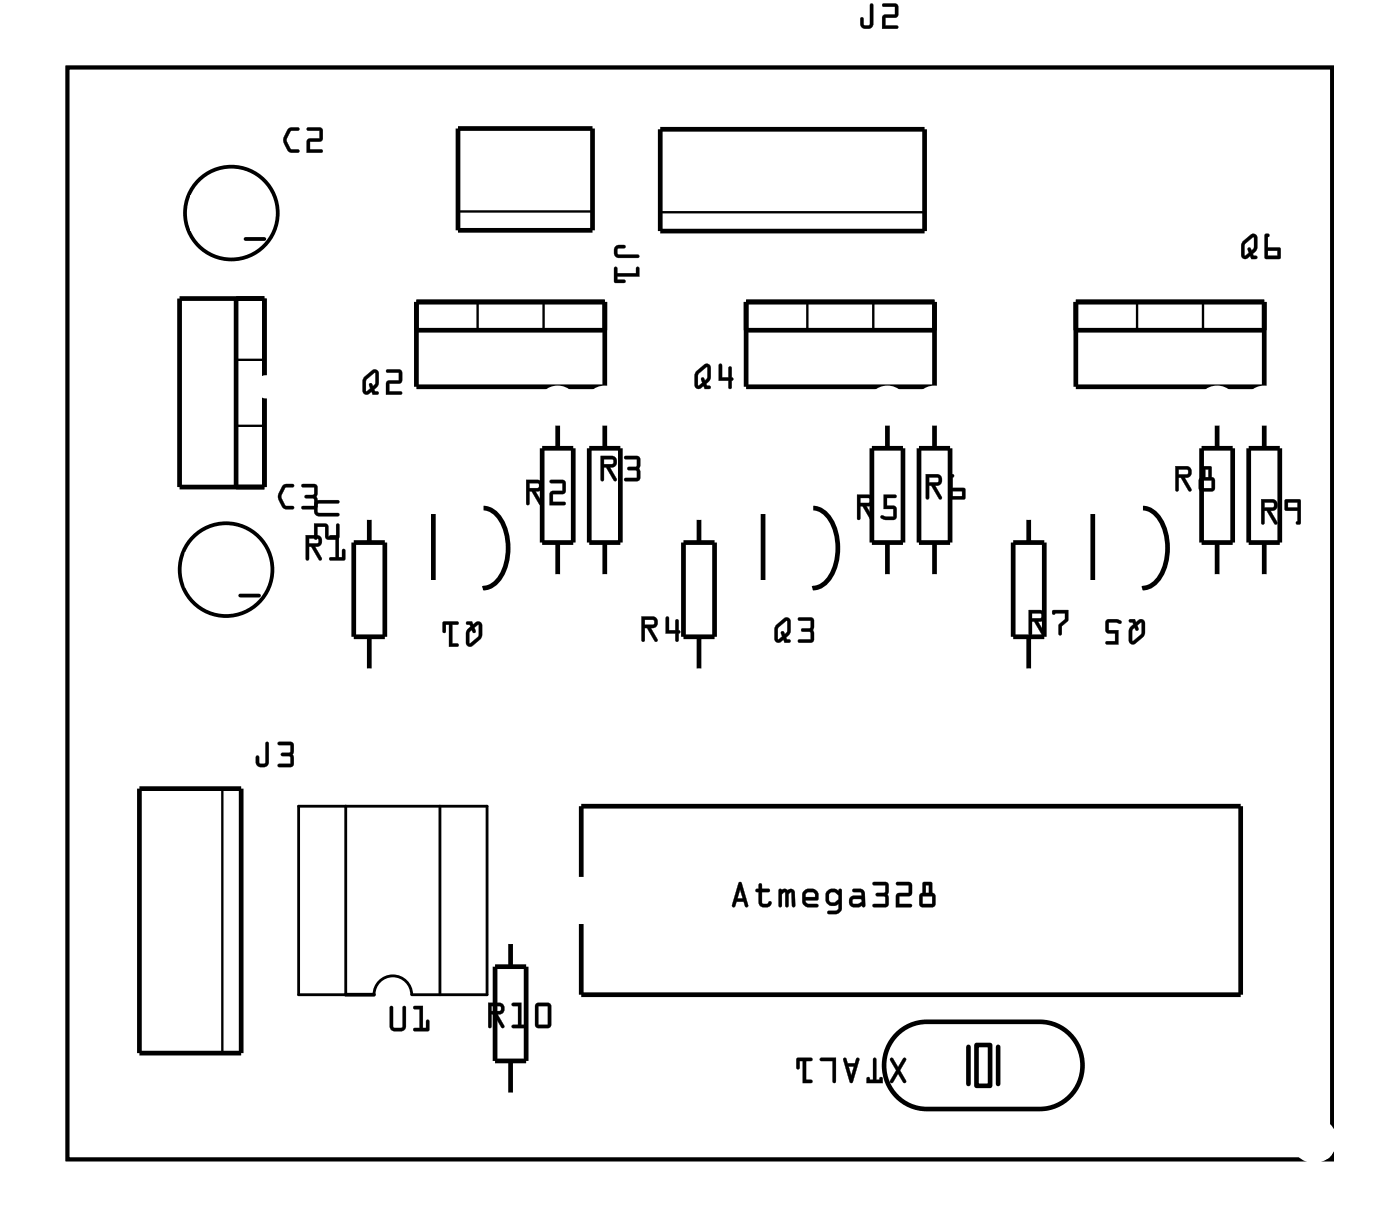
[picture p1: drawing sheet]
<svg xmlns="http://www.w3.org/2000/svg" width="75mm" height="66mm" viewBox="0 0 75 66" stroke-linecap="round" stroke-linejoin="round" font-family="sans-serif">
<g fill="none" stroke="#000" stroke-width=".2">
<path d="M3.6 3.6h68.2v58.9h-68.2zM13.2 12.9h1.1M13 32.1h1M18.6 53.6h1.6"/>
<circle cx="12.5" cy="11.5" r="2.5"/>
<circle cx="12.2" cy="30.7" r="2.5"/>
</g>
<path d="M3.6 3.6h68.2v58.9h-68.2z" fill="none" stroke="#000" stroke-width=".05"/>
<g fill="#000">
<path d="M15.5 6.9h.6a.1 .1 0 0 1 .1 .1 .1 .1 0 0 1-.1 .1h-.4l-.2 .4 .2 .5h.4a.1 .1 0 0 1 .1 .1 .1 .1 0 0 1-.1 .1h-.5l-.3-.5v-.2zM15.5 7l-.2 .4a.83 .83 0 0 0 .4 .8h.4v-.1l-.4-.1-.2-.3v-.3l.2-.4h.4v-.1h-.4zM16.6 6.9h.6l.2 .1v.6h-.7v.5l.6-.1a.1 .1 0 0 1 .1 .1 .1 .1 0 0 1-.1 .1h-.8l.1-.7h.6v-.5h-.6zM16.6 6.9v.1h.6v.5h-.6l-.1 .7h.8v-.1h-.6v-.5h.6l.1-.6-.2-.1z"/>
<path d="M15.5 7l.2-.1h.4v.1l-.4 .1-.2 .4 .2 .5 .4 .1v.1a.6 .6 0 0 1-.8-.6v-.2zM16.6 6.9h.6l.2 .1v.6h-.7v.5h.7v.1h-.9l.1-.7h.6v-.5h-.6z"/>
<path d="M33.2 13.3l.2-.1 .3 .1v.1h-.4v.3h1.1l.1 .1-1.2 .1-.2-.3zM33.1 14.4h.2v.3h1v-.3h.1l.1 .5h-1.2v.2h.4v.1h-.5z"/>
<path d="M33.2 13.3l.4-.1a.1 .1 0 0 1 .1 .1 .1 .1 0 0 1-.1 .1h-.3v.3h1.1a.1 .1 0 0 1 .1 .1 .1 .1 0 0 1-.1 .1h-1.1l-.2-.3zM33.2 13.3l-.1 .3 .2 .3 1.2-.1-.1-.1h-1.1v-.3h.4v-.1l-.3-.1zM33.1 14.4h.2v.3h1v-.2a.1 .1 0 0 1 .1-.1 .1 .1 0 0 1 .1 .1v.4h-1.2v.2h.3a.1 .1 0 0 1 .1 .1 .1 .1 0 0 1-.1 .1l-.5-.1zM33.1 14.4l.1 .8h.5v-.1h-.4v-.2h1.2l-.1-.5h-.1v.3h-1v-.3z"/>
<path d="M46.9 .2l.2 .1v1a.37 .37 0 0 1-.4 .3 .37 .37 0 0 1-.3-.3v-.3a.1 .1 0 0 1 .1-.1 .1 .1 0 0 1 .1 .1v.3h.3zM46.9 .2v1.1l-.3 .1-.1-.5-.1 .1v.3a.35 .35 0 0 0 .3 .3 .35 .35 0 0 0 .4-.3v-1zM47.6 .2h.7l.1 .1v.6l-.7 .1v.4h.6a.1 .1 0 0 1 .1 .1 .1 .1 0 0 1-.1 .1h-.7v-.8h.7v-.4h-.7zM47.6 .2v.2h.7v.4h-.7v.8l.8-.1v-.1h-.7v-.5h.7v-.6l-.1-.1z"/>
<path d="M46.9 .2l.2 .1v1a.36 .36 0 0 1-.4 .3 .36 .36 0 0 1-.3-.3v-.3l.1-.1 .1 .1v.3h.3zM47.6 .2h.7l.1 .1v.6l-.7 .1v.4h.7v.1l-.8 .1v-.8h.7v-.4h-.7z"/>
<path d="M67 13l.5-.4 .2 .1 .1 .7-.2 .3v.1h.1a.1 .1 0 0 1 .1 .1 .1 .1 0 0 1-.1 .1h-.2l-.1-.2-.2 .2-.2-.1a.94 .94 0 0 1 0-.8zM67.1 13a.97 .97 0 0 0-.1 .8l.1 .2 .3-.2 .1 .2 .3-.1v-.1h-.2l-.1-.1 .3-.3v-.6a.21 .21 0 0 0-.1-.2 .21 .21 0 0 0-.2 .1zM67.2 13.1v.7l.1-.2v-.1a.11 .11 0 0 1 .1-.2 .11 .11 0 0 1 .1 .2l.1-.2v-.5zM67.2 13.1l.4-.3v.5a.14 .14 0 0 1-.1 .2 .14 .14 0 0 1-.1-.2l-.1 .1 .1 .2-.3 .2zM68.2 12.6h.2a.09 .09 0 0 1 .1 .1 .09 .09 0 0 1-.1 .1v.5l.7 .1-.1 .6-.8-.1zM68.2 12.6v1.3h.8v-.5l-.6-.1v-.5v-.1zM68.4 13.5v.3h.5v-.3zM68.4 13.5h.5v.3h-.5z"/>
<path d="M67.1 13l.4-.4 .2 .1 .1 .7-.2 .3 .2 .2-.1 .1h-.2l-.1-.2-.3 .2-.2-.2a.98 .98 0 0 1 .2-.8zM67.2 13.1l-.1 .7 .2-.2v-.1a.11 .11 0 0 1 .1-.2 .11 .11 0 0 1 .1 .2l.1-.2v-.5zM68.2 12.6l.2 .1v.1v.5l.7 .1-.1 .6-.8-.1zM68.4 13.5v.3h.5v-.3z"/>
<path d="M15.2 26.2l.6-.1a.1 .1 0 0 1 .1 .1 .1 .1 0 0 1-.1 .1h-.4l-.2 .5 .2 .5h.4a.1 .1 0 0 1 .1 .1 .1 .1 0 0 1-.1 .1l-.5-.1-.3-.4v-.3zM15.3 26.2l-.3 .4a.83 .83 0 0 0 .4 .8h.4h.1l-.1-.1h-.4l-.2-.4v-.2l.2-.4 .4-.1h.1l-.1-.1h-.4zM16.3 26.1h.6l.2 .2v.5v.5l-.2 .2h-.6a.1 .1 0 0 1-.1-.1 .1 .1 0 0 1 .1-.1h.6v-.4h-.4a.1 .1 0 0 1-.1-.1 .1 .1 0 0 1 .1-.1l.4-.1v-.3h-.6zM16.3 26.1v.1l.7 .1-.1 .4h-.4l-.1 .1h.1l.4 .1 .1 .4h-.7v.1h.7l.1-.1-.1-.5 .1-.6-.2-.1z"/>
<path d="M15.2 26.2l.2-.1h.5l-.1 .2h-.4l-.2 .5 .2 .5h.4l.1 .1h-.1a.6 .6 0 0 1-.8-.5v-.3zM16.3 26.1h.6l.2 .1v.6v.5l-.1 .1h-.7v-.1h.6v-.4l-.4-.1h-.1l.1-.1h.4v-.4h-.6z"/>
<path d="M16.5 28.8h.6a.32 .32 0 0 1 .3 .4 .32 .32 0 0 1-.4 .3l.4 .6a.1 .1 0 0 1-.1 .1 .1 .1 0 0 1-.1 0l-.4-.7h-.1v.6a.1 .1 0 0 1-.1 .1 .1 .1 0 0 1-.1-.1zM16.5 28.8v1.4l.2-.1v-.6h.1l.4 .7 .1-.1-.3-.6a.31 .31 0 0 0 .4-.3 .31 .31 0 0 0-.3-.3zM16.7 29v.3l.5-.1-.1-.2zM16.7 29h.4l.1 .2-.5 .1zM17.8 28.9l.5-.1v1.2h.1v-.3a.1 .1 0 0 1 .1-.1 .1 .1 0 0 1 .1 .1v.5h-.8a.1 .1 0 0 1-.1-.1 .1 .1 0 0 1 .1-.1h.3v-1h-.3zM17.8 28.9v.1h.3v1h-.3v.1l.8 .1v-.6h-.1v.4h-.2v-1.2z"/>
<path d="M16.5 28.8h.6a.31 .31 0 0 1 .3 .4 .31 .31 0 0 1-.4 .3l.4 .7h-.2l-.4-.7h-.1v.6l-.2 .1zM16.7 29v.3l.5-.1-.1-.2zM17.8 28.9l.5-.1v1.2h.1v-.4h.2v.6h-.8v-.2h.3v-1h-.3z"/>
<path d="M17 27h.2h1l.1 .1h-.1h-1l-.1 .5h.1h1l.1 .2h-1.2l-.2-.2zM16.9 28.2l.8 .1v.6h.4v-.6l.1-.1 .1 .8-.2 .1h-.5l-.1-.2v-.5h-.4v.6l-.1 .1z"/>
<path d="M17 27l.2-.1h1a.1 .1 0 0 1 .1 .1 .1 .1 0 0 1-.1 .1h-1l-.1 .1 .1 .4h1a.1 .1 0 0 1 .1 .1 .1 .1 0 0 1-.1 .1h-1.1l-.2-.2zM17 27l-.1 .6 .2 .2h1.2l-.1-.1h-1l-.1-.1 .1-.5h1h.1l-.1-.1h-1zM16.9 28.2l.8 .1v.6h.4v-.6a.1 .1 0 0 1 .1-.1 .1 .1 0 0 1 .1 .1v.6l-.1 .2-.6-.1-.1-.6h-.4v.6a.1 .1 0 0 1-.1 .1 .1 .1 0 0 1-.1-.1zM16.9 28.2l.1 .9 .1-.1v-.6h.4v.5l.1 .2h.5l.2-.1-.1-.8-.1 .1v.6h-.4v-.6z"/>
<path d="M19.7 20.3l.4-.4 .3 .1v.7l-.2 .3v.1h.1a.1 .1 0 0 1 .1 .1 .1 .1 0 0 1-.1 .1h-.2l-.1-.2-.2 .2-.2-.1a.94 .94 0 0 1 0-.8zM19.7 20.3a.97 .97 0 0 0-.1 .8l.2 .2 .2-.2 .1 .2 .3-.1v-.1h-.2v-.1l.2-.3v-.6a.21 .21 0 0 0-.1-.2 .21 .21 0 0 0-.2 .1zM19.8 20.4v.7l.2-.2-.1-.1a.11 .11 0 0 1 .1-.1 .11 .11 0 0 1 .1 .1l.1-.2v-.5zM19.8 20.4l.4-.3 .1 .5a.14 .14 0 0 1-.1 .2 .14 .14 0 0 1-.2-.1h-.1l.1 .2-.3 .2zM20.8 19.9h.7l.2 .1-.1 .6-.6 .1v.4h.6a.1 .1 0 0 1 .1 .1 .1 .1 0 0 1-.1 .1h-.8l.1-.8h.6v-.4h-.6zM20.8 19.9l.1 .2h.6v.4l-.6 .1-.1 .7h.8v-.2h-.6v-.4l.6-.1 .1-.6-.2-.1z"/>
<path d="M19.7 20.3l.4-.4 .3 .1v.7l-.2 .3 .2 .2v.1h-.3l-.1-.2-.2 .2-.2-.2a.98 .98 0 0 1 .1-.8zM19.8 20.4l-.1 .7 .3-.2-.1-.1a.11 .11 0 0 1 .1-.1 .11 .11 0 0 1 .1 .1l.1-.2v-.5zM20.8 19.9h.7l.2 .1-.1 .6-.6 .1v.4h.6v.2h-.8l.1-.7 .6-.1v-.4h-.6z"/>
<path d="M25.2 33.5h.3v.2l.3-.2 .2 .1a.91 .91 0 0 1-.7 1.3l-.1-.1-.1-.2v-.6l.3-.2-.1-.1-.1-.1zM25.4 34l-.1 .7 .5-.4v-.6l-.2 .1v.2a.11 .11 0 0 1-.1 .1 .11 .11 0 0 1-.1-.1zM23.9 33.5h.8v.2h-.3v1h.3v.1l-.5 .1v-1.2h-.2v.4h-.1z"/>
<path d="M25.1 33.5h.4v.2l.2-.2 .2 .1a.92 .92 0 0 1-.4 1.2h-.2l-.2-.1v-.6l.3-.3-.1-.1h-.2zM25.2 33.5v.1l.1 .1 .1 .1-.2 .2-.1 .6a.21 .21 0 0 0 .2 .2 .21 .21 0 0 0 .2 0l.4-.3a.97 .97 0 0 0 .1-.9l-.2-.1-.3 .2v-.2zM25.4 34l-.1 .1 .1 .6 .4-.4v-.6l-.2 .1 .1 .2a.12 .12 0 0 1-.2 .1 .12 .12 0 0 1-.1-.1zM25.4 34v-.1a.11 .11 0 0 0 .1 .2 .11 .11 0 0 0 .1-.1v-.2l.2-.1v.6l-.5 .4v-.6zM23.9 33.5h.7a.1 .1 0 0 1 .1 .1 .1 .1 0 0 1-.1 .1h-.2v1h.2a.1 .1 0 0 1 .1 .1 .1 .1 0 0 1-.1 .1h-.4v-1.2h-.2l.1 .3a.1 .1 0 0 1-.1 .1 .1 .1 0 0 1-.1-.1zM23.9 33.5v.6h.1v-.4h.2v1.2l.5-.1v-.1h-.3v-1h.3v-.1z"/>
<path d="M28.4 25.9h.6a.32 .32 0 0 1 .3 .3 .32 .32 0 0 1-.4 .3l.3 .6a.1 .1 0 0 1 0 .1 .1 .1 0 0 1-.1 0l-.4-.7h-.1v.6a.1 .1 0 0 1-.1 .1 .1 .1 0 0 1-.1-.1zM28.4 25.9v1.3l.1-.1v-.6h.2l.4 .7h.1l-.3-.7a.31 .31 0 0 0 .3-.3 .31 .31 0 0 0-.2-.3zM28.6 26v.3l.5-.1-.1-.1zM28.5 26h.5l.1 .3h-.6zM29.7 25.9h.6l.2 .1v.6h-.7v.4h.6a.1 .1 0 0 1 .1 .1 .1 .1 0 0 1-.1 .1h-.8l.1-.7h.6v-.5h-.6zM29.7 25.9v.1h.6v.5h-.6l-.1 .7h.8v-.1h-.6v-.5h.6l.1-.6-.2-.1z"/>
<path d="M28.4 25.9h.6a.31 .31 0 0 1 .2 .3 .31 .31 0 0 1-.3 .3l.3 .7h-.1l-.4-.7h-.1v.6l-.2 .1zM28.6 26v.3h.5l-.1-.3zM29.7 25.9h.6l.2 .1v.6h-.7v.4l.7 .1v.1h-.9l.1-.7h.6v-.5h-.6z"/>
<path d="M32.4 24.6h.6a.32 .32 0 0 1 .3 .3 .32 .32 0 0 1-.4 .3l.4 .6a.1 .1 0 0 1-.1 .1 .1 .1 0 0 1-.1 0l-.4-.7h-.1v.6a.1 .1 0 0 1-.1 .1 .1 .1 0 0 1-.1-.1zM32.4 24.6v1.3l.2-.1v-.6h.1l.4 .7h.1l-.3-.7a.31 .31 0 0 0 .4-.3 .31 .31 0 0 0-.3-.3zM32.6 24.7v.3h.5l-.1-.2zM32.6 24.7h.4l.1 .3h-.5zM33.7 24.6h.6l.2 .1v.6v.5l-.2 .1h-.6a.1 .1 0 0 1-.1-.1 .1 .1 0 0 1 .1-.1l.6 .1v-.4h-.4a.1 .1 0 0 1-.1-.1 .1 .1 0 0 1 .1-.1l.4-.1v-.4l-.6 .1zM33.7 24.6v.1h.7l-.1 .4-.4 .1-.1 .1h.1l.4 .1 .1 .4h-.7v.1h.7l.1-.1-.1-.5 .1-.6-.2-.1z"/>
<path d="M32.4 24.6h.6a.31 .31 0 0 1 .3 .3 .31 .31 0 0 1-.4 .3l.4 .7h-.2l-.4-.7h-.1v.6l-.2 .1zM32.6 24.7v.3h.5l-.1-.2zM33.7 24.6h.6l.2 .1v.6v.5l-.1 .1h-.7v-.1h.6v-.4l-.4-.1h-.1l.1-.1 .4-.1v-.4h-.6z"/>
<path d="M34.6 33.2h.6a.32 .32 0 0 1 .3 .4 .32 .32 0 0 1-.4 .2l.4 .7a.1 .1 0 0 1-.1 .1 .1 .1 0 0 1-.1 0l-.4-.8h-.1v.7a.1 .1 0 0 1-.1 .1 .1 .1 0 0 1-.1-.1zM34.6 33.2l.1 1.4 .1-.1v-.7h.1l.4 .7h.1l-.3-.7a.31 .31 0 0 0 .4-.2 .31 .31 0 0 0-.3-.4zM34.8 33.4v.3l.5-.1-.1-.2zM34.8 33.4h.4l.1 .2-.5 .1zM35.9 33.2l.2 .1v.7h.3v-.5a.1 .1 0 0 1 .1-.1 .1 .1 0 0 1 .1 .1v.5a.09 .09 0 0 1 .1 .1 .09 .09 0 0 1-.1 0v.4a.1 .1 0 0 1-.1 .1 .1 .1 0 0 1-.1-.1v-.4l-.5 .1zM35.9 33.3v.8h.5v.4l.1 .1 .1-.5h.1l-.1-.1v-.6h-.2v.6h-.3v-.7z"/>
<path d="M34.6 33.2h.6a.31 .31 0 0 1 .3 .4 .31 .31 0 0 1-.4 .2l.4 .7-.2 .1-.4-.8h-.1v.7l-.2 .1zM34.8 33.4v.3l.5-.1-.1-.2zM35.9 33.3h.2v.7h.3v-.6h.2v.6l.1 .1h-.1l-.1 .5-.1-.1v-.4h-.5z"/>
<path d="M37.6 20l.4-.4 .3 .1v.7l-.2 .3v.1h.1a.1 .1 0 0 1 .1 .1 .1 .1 0 0 1-.1 .1h-.2l-.1-.2-.2 .2-.2-.1a.94 .94 0 0 1 0-.8zM37.6 20a.97 .97 0 0 0-.1 .8l.2 .2 .2-.2 .1 .2 .3-.1v-.1h-.2v-.1l.2-.3v-.6a.21 .21 0 0 0-.1-.2 .21 .21 0 0 0-.2 .1zM37.7 20.1v.7l.2-.2-.1-.1a.11 .11 0 0 1 .1-.2 .11 .11 0 0 1 .1 .2l.1-.2v-.5zM37.7 20.1l.4-.3 .1 .5a.14 .14 0 0 1-.1 .2 .14 .14 0 0 1-.2-.1h-.1l.1 .2-.3 .2zM38.8 19.6l.1 .1v.6h.4v-.5a.1 .1 0 0 1 .1-.1 .1 .1 0 0 1 .1 .1v.5a.09 .09 0 0 1 .1 .1 .09 .09 0 0 1-.1 .1v.4a.1 .1 0 0 1-.1 .1 .1 .1 0 0 1-.1-.1v-.4h-.5zM38.8 19.6v.9h.5v.4h.1v-.4l.1-.1h-.1v-.6h-.1v.6h-.4v-.7z"/>
<path d="M37.6 20l.4-.4 .3 .1v.7l-.2 .3 .2 .2v.1h-.3l-.1-.2-.2 .2-.2-.2a.98 .98 0 0 1 .1-.8zM37.7 20.1l-.1 .7 .3-.2-.1-.1a.11 .11 0 0 1 .1-.1 .11 .11 0 0 1 .1 .1l.1-.2v-.5zM38.8 19.6l.1 .1v.6h.4v-.5h.2v.5v.1v.1l-.1 .5-.1-.1v-.4h-.5z"/>
<path d="M41.9 33.7l.4-.4h.3v.8l-.2 .3v.1h.1a.1 .1 0 0 1 .1 .1 .1 .1 0 0 1-.1 0h-.2l-.1-.1-.1 .1h-.3a.94 .94 0 0 1 0-.8zM41.9 33.7a.97 .97 0 0 0-.1 .8l.2 .1 .2-.1 .1 .1h.3v-.1h-.2v-.1l.2-.3v-.6a.21 .21 0 0 0-.1-.2 .21 .21 0 0 0-.2 0zM42 33.8v.7l.2-.2-.1-.2a.11 .11 0 0 1 .1-.1 .11 .11 0 0 1 .1 .2l.1-.2v-.5zM42 33.8l.4-.4 .1 .6a.14 .14 0 0 1-.1 .2 .14 .14 0 0 1-.2-.2l-.1 .1 .1 .2-.3 .2zM43 33.3h.7l.2 .2-.1 .5 .1 .5-.2 .1h-.6a.1 .1 0 0 1-.1 0 .1 .1 0 0 1 .1-.1h.6v-.4h-.4a.1 .1 0 0 1-.1-.1 .1 .1 0 0 1 .1-.1l.4-.1v-.3h-.6zM43.1 33.3v.1h.6v.4l-.4 .1-.1 .1h.1l.4 .1v.4h-.6l-.1 .1h.8l.1-.1-.1-.5 .1-.6-.2-.1z"/>
<path d="M41.9 33.7l.4-.4h.3v.8l-.2 .3 .2 .2h-.3l-.1-.1-.2 .1-.2-.1a.98 .98 0 0 1 .1-.8zM42 33.8l-.1 .7 .3-.2-.1-.2a.11 .11 0 0 1 .1-.1 .11 .11 0 0 1 .1 .2l.2-.2-.1-.5zM43.1 33.3h.6l.2 .1-.1 .6 .1 .5-.1 .1h-.8l.1-.1h.6v-.4l-.4-.1h-.1l.1-.1 .4-.1v-.3l-.6-.1z"/>
<path d="M46.2 26.7h.6a.32 .32 0 0 1 .3 .3 .32 .32 0 0 1-.4 .3l.4 .6a.1 .1 0 0 1-.1 .1 .1 .1 0 0 1-.1 0l-.4-.7h-.1v.6a.1 .1 0 0 1-.1 .1 .1 .1 0 0 1-.1-.1zM46.2 26.7l.1 1.3 .1-.1v-.6h.1l.4 .7h.2l-.4-.7a.31 .31 0 0 0 .4-.3 .31 .31 0 0 0-.3-.3zM46.4 26.8v.3l.5-.1v-.1zM46.4 26.8h.5v.3h-.5zM47.6 26.7h.7a.1 .1 0 0 1 .1 .1 .1 .1 0 0 1-.1 0h-.5v.5h.5v.6l-.1 .1h-.7a.1 .1 0 0 1 0-.2 .1 .1 0 0 1 .1 0h.6v-.4h-.6zM47.7 26.7v.7h.5v.5l-.6-.1-.1 .1 .2 .1h.5l.1-.2v-.4l-.1-.1h-.4v-.5h.5v-.1z"/>
<path d="M46.2 26.7h.6a.31 .31 0 0 1 .3 .3 .31 .31 0 0 1-.4 .3l.4 .7h-.1l-.5-.7h-.1v.6l-.1 .1zM46.4 26.8v.3h.5v-.3zM47.7 26.7h.6v.1h-.5v.5h.4l.1 .1v.5l-.1 .1h-.4a.15 .15 0 0 1-.2 0 .15 .15 0 0 1 0-.2h.6v-.4h-.5z"/>
<path d="M49.9 25.5h.6a.32 .32 0 0 1 .3 .4 .32 .32 0 0 1-.4 .3l.4 .6a.1 .1 0 0 1 0 .1 .1 .1 0 0 1-.2 0l-.4-.7h-.1v.6a.1 .1 0 0 1-.1 .1 .1 .1 0 0 1-.1-.1zM49.9 25.6l.1 1.3 .1-.1v-.6h.1l.4 .7h.2l-.4-.7a.31 .31 0 0 0 .4-.3 .31 .31 0 0 0-.3-.3zM50.1 25.7v.3l.5-.1v-.2zM50.1 25.7h.5v.2l-.5 .1zM51.2 25.6l.2-.1a.09 .09 0 0 1 .1 .1 .09 .09 0 0 1-.1 .1v.6h.7l-.1 .6h-.8zM51.2 25.6v1.3h.8v-.5l-.6-.1v-.6v-.1zM51.4 26.5v.2h.5v-.2zM51.4 26.5h.5v.3h-.5z"/>
<path d="M49.9 25.6h.6a.31 .31 0 0 1 .3 .3 .31 .31 0 0 1-.4 .3l.4 .7h-.1l-.5-.7h-.1v.6l-.1 .1zM50.1 25.7v.3l.5-.1v-.2zM51.2 25.6h.2v.1v.6l.7 .1-.1 .5h-.8zM51.4 26.5v.2h.5v-.2z"/>
<path d="M55.5 32.9h.6a.32 .32 0 0 1 .3 .3 .32 .32 0 0 1-.4 .3l.3 .6a.1 .1 0 0 1 0 .1 .1 .1 0 0 1-.1 0l-.4-.7h-.2l.1 .7a.1 .1 0 0 1-.1 .1 .1 .1 0 0 1-.1-.1zM55.5 32.9v1.3h.1v-.7h.2l.4 .7h.1l-.3-.7a.31 .31 0 0 0 .3-.2 .31 .31 0 0 0-.2-.4zM55.6 33.1v.2h.6l-.1-.2zM55.6 33l.5 .1 .1 .2h-.6zM56.8 32.9h.8v.6l-.3 .2v.5a.1 .1 0 0 1-.1 .1 .1 .1 0 0 1-.1-.1v-.5l.3-.3v-.3h-.5h-.1zM56.8 32.9v.2l.6-.1v.4l-.3 .3v.5h.1v-.5l.4-.3v-.5z"/>
<path d="M55.5 32.9h.6a.31 .31 0 0 1 .2 .3 .31 .31 0 0 1-.3 .3l.3 .7h-.1l-.4-.7h-.2v.7h-.1zM55.6 33.1v.2h.6l-.1-.2zM56.8 32.9h.8v.5l-.3 .3-.1 .5h-.1v-.5l.3-.3v-.3h-.6z"/>
<path d="M60.9 33.4h.3l.1 .1 .2-.1 .2 .1a.91 .91 0 0 1-.6 1.2h-.2v-.2v-.6l.2-.2v-.2h-.2zM61.1 33.9v.7l.5-.4v-.6l-.3 .1 .1 .2a.11 .11 0 0 1-.1 .1 .11 .11 0 0 1-.1-.2zM59.7 33.4h.5a.15 .15 0 0 1 .2 0 .15 .15 0 0 1 0 .2l-.6-.1v.5h.5v.7h-.6v-.1h.4v-.5h-.4l-.1-.1z"/>
<path d="M60.9 33.4h.3l.1 .1 .2-.1h.2a.92 .92 0 0 1-.5 1.3h-.2l-.1-.1v-.7l.2-.2v-.2h-.2zM60.9 33.4v.1h.2v.2l-.2 .2v.6a.21 .21 0 0 0 .1 .2 .21 .21 0 0 0 .2 0l.4-.4a.97 .97 0 0 0 .1-.8l-.2-.1-.2 .2-.1-.2zM61.2 33.8l-.1 .2v.6l.4-.4v-.7l-.2 .2 .1 .2a.12 .12 0 0 1-.1 .1 .12 .12 0 0 1-.1-.2zM61.1 33.9l.1-.1a.11 .11 0 0 0 0 .2 .11 .11 0 0 0 .2-.1l-.1-.2 .3-.1v.6l-.5 .4-.1-.6zM59.7 33.4h.5h.2a.11 .11 0 0 1 .1 .2 .1 .1 0 0 1-.1 0l-.6-.1v.5h.5v.7h-.6a.1 .1 0 0 1-.1-.1 .1 .1 0 0 1 .1-.1l.4 .1v-.5h-.4l-.1-.1zM59.7 33.4l-.1 .6 .1 .1h.4v.5h-.4l-.1 .1h.7v-.7h-.5v-.5l.6 .1 .1-.1-.3-.1z"/>
<path d="M63.4 25.1h.6a.32 .32 0 0 1 .3 .4 .32 .32 0 0 1-.4 .2l.3 .7a.1 .1 0 0 1 0 .1 .1 .1 0 0 1-.1-.1l-.4-.7h-.1v.7a.1 .1 0 0 1-.1 .1 .1 .1 0 0 1-.1-.1zM63.4 25.1v1.4l.2-.1v-.7h.1l.4 .7h.1l-.3-.7a.31 .31 0 0 0 .4-.2 .31 .31 0 0 0-.3-.4zM63.6 25.3v.3l.5-.1-.1-.2zM63.6 25.3h.4l.1 .2-.5 .1zM64.8 25.1l.5 .1v.5l.2 .2v.4l-.1 .2h-.6l-.1-.1-.1-.5 .2-.2zM64.9 25.2l-.1 .5-.1 .2v.5l.1 .1h.6l.1-.2v-.4l-.2-.2v-.5zM64.8 25.9v.4h.5v-.4zM64.8 25.9h.5v.4h-.5zM65 25.3v.4h.2v-.4zM65 25.3h.2v.4h-.2z"/>
<path d="M63.4 25.1h.6a.31 .31 0 0 1 .3 .4 .31 .31 0 0 1-.4 .2l.3 .7-.1 .1-.4-.8h-.1v.7l-.2 .1zM63.6 25.3v.3l.5-.1-.1-.2zM64.8 25.2h.5v.5l.2 .2v.4l-.1 .2h-.6l-.1-.1-.1-.5 .2-.2zM64.8 25.9v.4h.5v-.4zM65 25.3v.4h.2v-.4z"/>
<path d="M68 26.9h.6a.32 .32 0 0 1 .3 .4 .32 .32 0 0 1-.4 .2l.4 .6a.11 .11 0 0 1-.1 .2 .1 .1 0 0 1-.1-.1l-.4-.7h-.1v.7a.1 .1 0 0 1-.1 .1 .1 .1 0 0 1-.1-.1zM68 26.9l.1 1.4 .1-.1v-.7h.1l.4 .7h.2l-.4-.7a.31 .31 0 0 0 .4-.2 .31 .31 0 0 0-.3-.4zM68.2 27.1v.3l.5-.1-.1-.2zM68.2 27.1h.5v.2l-.5 .1zM69.3 26.9l.8 .1 .1 1.2-.2 .1a.09 .09 0 0 1-.1-.1 .09 .09 0 0 1 .1-.1v-.6h-.7zM69.3 26.9v.6h.7v.6l-.1 .1 .2 .1v-1.3zM69.4 27.1v.3h.6v-.3zM69.4 27.1h.6v.3h-.6z"/>
<path d="M68 26.9h.6a.31 .31 0 0 1 .3 .4 .31 .31 0 0 1-.4 .2l.4 .7-.2 .1-.4-.8h-.1v.7l-.1 .1zM68.2 27.1v.3l.5-.1-.1-.2zM69.3 26.9l.8 .1v1.3l-.2-.1 .1-.1v-.6h-.7zM69.4 27.1v.3h.6v-.3z"/>
<path d="M14.3 40l.2 .1v1a.37 .37 0 0 1-.4 .3 .37 .37 0 0 1-.3-.3v-.3a.1 .1 0 0 1 .1-.1 .1 .1 0 0 1 .1 .1v.3h.3zM14.3 40v1.1h-.3l-.1-.4-.1 .1v.3a.35 .35 0 0 0 .3 .2 .35 .35 0 0 0 .4-.2v-1zM15 40h.7l.2 .2-.1 .5v.5l-.1 .2h-.6a.1 .1 0 0 1-.1-.1 .1 .1 0 0 1 .1-.1h.6l-.1-.4h-.4a.1 .1 0 0 1-.1-.1 .1 .1 0 0 1 .1-.1l.4-.1 .1-.3h-.7zM15 40v.1l.7 .1-.1 .4h-.4v.1l.4 .1 .1 .4h-.6l-.1 .1h.7l.1-.1v-.5v-.6l-.1-.1z"/>
<path d="M14.3 40l.2 .1v1a.36 .36 0 0 1-.4 .3 .36 .36 0 0 1-.3-.3v-.3l.1-.1 .1 .1v.3h.3zM15 40h.7l.1 .1v.6v.5l-.1 .1h-.7l.1-.1h.6l-.1-.4-.4-.1h-.1l.1-.1 .4-.1 .1-.3h-.7z"/>
<path d="M21 54.2l.2 .1v1l.1 .1 .4-.1v-1a.1 .1 0 0 1 .1-.1 .1 .1 0 0 1 .1 .1v1.1l-.2 .2h-.4l-.2-.1-.1-.2zM21.1 54.3l-.1 1.1 .2 .2h.5l.2-.3v-1l-.1-.1-.1 .1v1.1h-.4l-.1-.1v-1zM22.3 54.2h.5v1.2h.2v-.4a.1 .1 0 0 1 .1-.1 .1 .1 0 0 1 .1 .1l-.1 .6h-.7a.1 .1 0 0 1-.1-.1 .1 .1 0 0 1 .1-.1h.2v-1h-.3zM22.3 54.3v.1h.3v1h-.3v.1l.8 .1v-.6h-.1v.4h-.2v-1.2z"/>
<path d="M21 54.2l.2 .1v1l.1 .1 .4-.1v-1l.1-.1 .1 .1v1l-.2 .3h-.5l-.2-.2zM22.3 54.2h.5v1.2h.2v-.4h.1v.6l-.8-.1v-.1h.3v-1h-.3z"/>
<path d="M26.3 54h.6a.32 .32 0 0 1 .3 .4 .32 .32 0 0 1-.4 .3l.4 .6a.1 .1 0 0 1 0 .1 .1 .1 0 0 1-.2 0l-.4-.7h-.1v.6a.1 .1 0 0 1-.1 .1 .1 .1 0 0 1-.1-.1zM26.3 54l.1 1.4 .1-.1v-.6h.1l.4 .7h.2l-.4-.7a.31 .31 0 0 0 .4-.3 .31 .31 0 0 0-.3-.3zM26.5 54.2v.3l.5-.1v-.2zM26.5 54.2h.5v.2l-.5 .1zM27.6 54.1l.5-.1v1.2h.2v-.3a.1 .1 0 0 1 .1-.1 .1 .1 0 0 1 .1 .1l-.1 .5h-.7a.1 .1 0 0 1-.1-.1 .1 .1 0 0 1 .1-.1h.2v-1h-.3zM27.6 54.1v.1h.3v1h-.3v.2h.8v-.6h-.1v.4h-.2v-1.2zM28.9 54.1l.6-.1 .2 .2v1l-.1 .2h-.6l-.1-.1zM28.9 54.1v1.2l.1 .1h.6l.1-.2v-1l-.2-.1zM29 54.2v1h.5v-1zM29 54.2h.6v1h-.6z"/>
<path d="M26.3 54h.6a.31 .31 0 0 1 .3 .4 .31 .31 0 0 1-.4 .3l.4 .7h-.1l-.5-.7h-.1v.6l-.1 .1zM26.5 54.2v.3l.5-.1v-.2zM27.6 54.1l.5-.1v1.2h.2v-.4h.1v.6h-.8v-.2h.3v-1h-.3zM28.9 54.1l.6-.1 .2 .2v1l-.1 .2h-.6l-.1-.1zM29 54.2v1h.5v-1z"/>
<path d="M39.9 47.5l.1 .1 .4 1.2-.1 .1h-.1l-.1-.3h-.4l-.1 .3-.1-.1zM39.9 47.6l-.4 1.2 .1 .1 .1-.3h.4l.1 .2 .1 .1v-.1l-.3-1.2zM39.9 47.9l-.1 .5h.3zM39.9 47.9l.2 .5h-.3zM40.9 47.6l.2 .1v.2h.3a.1 .1 0 0 1 .1 .1 .1 .1 0 0 1-.1 .1h-.3v.6h.2l.2-.1h.1a.21 .21 0 0 1 0 .2 .21 .21 0 0 1-.3 .1h-.2l-.2-.2v-.6h-.1a.1 .1 0 0 1-.1-.1 .1 .1 0 0 1 .1-.1h.1zM40.9 47.6v.3l-.2 .1 .2 .1v.5a.37 .37 0 0 0 .3 .3 .37 .37 0 0 0 .4-.2l-.1-.1-.1 .1h-.3v-.6h.4v-.1l-.1-.1h-.3v-.2zM42 47.9h.3l.2 .1a.21 .21 0 0 1 .2-.1 .21 .21 0 0 1 .2 .2v.7a.1 .1 0 0 1-.1 .1 .1 .1 0 0 1-.1-.1l-.1-.7-.1 .1v.6a.1 .1 0 0 1-.1 .1 .1 .1 0 0 1-.1-.1v-.7l-.1 .1v.6a.1 .1 0 0 1-.1 .1 .1 .1 0 0 1-.1-.1zM42 47.9v1l.2-.1v-.6l.1-.1 .1 .8 .1-.1v-.6l.2-.1v.7l.2 .1-.1-.8a.21 .21 0 0 0-.1-.2 .21 .21 0 0 0-.2 .1l-.2-.1zM43.3 48l.3-.1h.3l.1 .1 .1 .2v.3h-.7l.2 .2h.4a.1 .1 0 0 1 .1 .1 .1 .1 0 0 1-.1 .1h-.5l-.2-.1v-.2zM43.3 48v.6l.1 .2 .2 .1h.5v-.2h-.5l-.2-.1v-.1h.7v-.3l-.1-.2-.1-.1h-.3zM43.5 48.2l-.1 .1h.6l-.2-.2zM43.5 48.1h.4l.1 .3h-.6zM44.6 48l.2-.1h.3l.1 .1a.1 .1 0 0 1 .1-.1 .1 .1 0 0 1 .1 .1v1.1l-.2 .2h-.5a.1 .1 0 0 1-.1-.1 .1 .1 0 0 1 .1-.1h.4l.1-.4-.2 .1-.4-.1-.1-.2zM44.7 48l-.2 .2 .1 .4 .2 .2 .4-.1v.3l-.1 .1h-.4l-.1 .1 .5 .1 .2-.1 .1-.2v-1l-.1-.1a.19 .19 0 0 1-.3 0zM44.7 48.2v.3l.1 .1h.2l.2-.1v-.3l-.2-.1zM44.7 48.1h.3l.2 .2v.2l-.2 .1h-.2l-.1-.1zM46 47.9h.4l.2 .1 .1 .8a.09 .09 0 0 1-.1 .1 .09 .09 0 0 1-.1-.1l-.5 .1a.32 .32 0 0 1-.2-.3 .32 .32 0 0 1 .2-.3h.5l-.1-.2h-.4zM46 47.9v.2h.5v.2h-.5a.31 .31 0 0 0-.2 .3 .31 .31 0 0 0 .2 .3l.5-.1 .1 .1v-.7l-.1-.3zM46 48.5v.2h.3l.2-.1-.1-.1zM46 48.5l.4-.1 .1 .2-.2 .1h-.3zM47.1 47.6l.6-.1 .2 .2-.1 .5 .1 .6-.2 .1h-.6a.1 .1 0 0 1-.1-.1 .1 .1 0 0 1 .1-.1h.6v-.4h-.4a.1 .1 0 0 1-.1-.1 .1 .1 0 0 1 .1-.1h.4v-.4h-.6zM47.1 47.6v.1h.7l-.1 .4h-.4l-.1 .1 .1 .1h.4l.1 .4h-.7v.1l.7 .1 .1-.2-.1-.5 .1-.6-.2-.1zM48.3 47.6l.7-.1 .2 .1-.1 .7h-.6v.4h.6a.1 .1 0 0 1 .1 .1 .1 .1 0 0 1-.1 .1h-.8l.1-.7 .6-.1v-.4h-.6zM48.3 47.6l.1 .1h.6v.4l-.6 .1-.1 .7h.8v-.2h-.6v-.4l.6-.1 .1-.6-.2-.1zM49.8 47.6h.5v.5l.2 .2v.4l-.2 .2h-.6l-.1-.1v-.5l.1-.2zM49.8 47.6v.5l-.2 .2v.5l.1 .1h.6l.1-.2v-.4l-.1-.2v-.5zM49.7 48.3v.4h.6v-.4zM49.7 48.3h.6v.4h-.6zM49.9 47.7v.4h.2v-.4zM49.9 47.7h.2v.4h-.2z"/>
<path d="M39.9 47.6h.1l.3 1.2v.1h-.1l-.1-.3h-.4l-.1 .3-.1-.1zM39.9 47.9l-.1 .5h.3zM40.9 47.6l.2 .1v.2h.4v.1v.1h-.4v.6h.3l.1-.1h.1a.35 .35 0 0 1-.3 .3 .35 .35 0 0 1-.4-.3v-.5l-.2-.1 .2-.1zM42 47.9l.8 .1 .1 .9-.2-.1v-.7l-.2 .1v.7l-.1-.1-.1-.7-.1 .1v.6l-.2 .1zM43.3 48l.3-.1h.3l.1 .1 .1 .2v.3l-.7 .1 .2 .1h.5v.2h-.5l-.2-.1-.1-.2zM43.5 48.2l-.1 .1h.6l-.1-.2zM44.6 48l.2-.1 .4 .1 .1-.1 .1 .1v1l-.2 .3-.6-.1 .1-.1h.4l.1-.4-.2 .1-.4-.1-.1-.2zM44.7 48.2v.3l.1 .1h.2l.2-.1v-.2l-.2-.2zM46 47.9h.5l.1 .3v.7l-.1-.1-.5 .1a.31 .31 0 0 1-.2-.3 .31 .31 0 0 1 .2-.3h.5v-.2h-.5zM46 48.5v.2h.3l.2-.1-.1-.1zM47.1 47.6l.6-.1 .2 .1-.1 .6 .1 .5-.1 .2-.7-.1v-.1h.6v-.4h-.4l-.1-.1 .1-.1h.4v-.4h-.6zM48.3 47.6l.7-.1 .2 .1-.1 .7h-.6v.4h.6v.2h-.8l.1-.7 .6-.1v-.4h-.6zM49.8 47.6h.5v.5l.1 .2v.4l-.1 .2h-.6l-.1-.1v-.5l.1-.2zM49.7 48.3v.4h.6v-.4zM49.9 47.7v.4h.2v-.4z"/>
<path d="M48 57l.2 .1 .2 .4 .3-.4h.2l-.4 .6 .4 .5-.1 .2-.1-.1-.3-.4-.2 .4h-.2l.3-.6zM47.1 57l.2 .1v1.1h.1l.1-.1 .1 .3h-.9l.1-.3h.1v.1h.2zM45.5 57h.1l.1 .3h.4l.1-.3 .1 .1-.4 1.3-.1-.1zM45.8 57.5l.1 .5 .1-.5zM44.2 57h.9l-.1 1.4-.1-.1v-1.1h-.6zM43 57l.8 .1v.1h-.3v1h.3v.2h-.5v-1.2h-.2v.4h-.1z"/>
<path d="M48 57h.2l.2 .5 .3-.5a.1 .1 0 0 1 .1 0 .1 .1 0 0 1 .1 .1l-.4 .6 .4 .5a.11 .11 0 0 1-.1 .2 .1 .1 0 0 1-.1-.1l-.3-.4-.2 .4a.11 .11 0 0 1-.2 .1 .1 .1 0 0 1 0-.2l.3-.5-.3-.6zM48 57v.1l.3 .6-.3 .6h.2l.2-.4 .3 .4 .1 .1 .1-.2-.4-.5 .3-.6h-.1l-.3 .4-.2-.4zM47.1 57h.1l.1 .1v1.1h.1a.11 .11 0 0 1 .1-.1 .11 .11 0 0 1 .1 0v.3h-.9v-.3a.11 .11 0 0 1 .2-.1 .1 .1 0 0 1 0 .2h.2zM47.1 57v1.2h-.2l-.1-.1-.1 .3h.9l-.1-.3-.1 .1h-.2v-1.1zM45.5 57h.1l.1 .3h.4l.1-.3 .1 .1-.4 1.3-.1-.1zM45.5 57l.3 1.3 .1 .1 .4-1.3-.1-.1-.1 .3h-.4l-.1-.2zM45.8 57.5l.1 .5 .1-.5zM45.8 57.5h.3l-.2 .5zM44.2 57h.9v1.3a.1 .1 0 0 1-.1 .1 .1 .1 0 0 1-.1-.1v-1.1h-.6zM44.2 57l.1 .2h.6v1.1l.1 .1 .1-1.4zM43 57h.7a.1 .1 0 0 1 .1 .1 .1 .1 0 0 1-.1 .1h-.2v1h.2a.1 .1 0 0 1 .1 .1 .1 .1 0 0 1-.1 .1h-.4v-1.2h-.2v.3a.1 .1 0 0 1-.1 .1 .1 .1 0 0 1-.1-.1zM43 57v.6h.1v-.4h.2v1.2h.5v-.2h-.3v-1h.3v-.1z"/>
</g>
<g fill="none" stroke="#000" stroke-width=".25">
<path d="M9.7 16.1h4.6v10.2h-4.6zM12.7 16.1v10.2M22.5 16.3h10.1v4.5h-10.1zM22.5 17.8h10.1M24.7 6.9h7.3v5.5h-7.3zM35.6 7h14.3v5.5h-14.3zM40.2 16.3h10.2v4.5h-10.2zM40.2 17.8h10.2M58 16.3h10.2v4.5h-10.2zM58 17.8h10.2M19.1 29.2h1.7v5.1h-1.7zM19.9 27.9v1.3"/>
<path d="M19.9 34.3v1.8M23.4 27.7v3.6M26.1 27.4a1.38 1.38 0 0 1 1.1 1 2.99 2.99 0 0 1-.5 3l-.3 .2-.3 .1M29.2 24.2h1.7v5h-1.7zM30.1 22.8v1.4M30.1 29.2v1.9M31.8 24.2h1.7v5h-1.7zM32.6 22.8v1.4M32.6 29.2v1.9M36.9 29.2h1.6v5.1h-1.6zM37.7 27.9v1.3M37.7 34.3v1.8"/>
<path d="M41.1 27.7v3.6M43.8 27.4a1.38 1.38 0 0 1 1.2 1 2.99 2.99 0 0 1-.5 3l-.3 .2-.3 .1M47 24.2h1.7v5h-1.7zM47.9 22.8v1.4M47.9 29.2v1.9M49.6 24.2h1.6v5h-1.6zM50.4 22.8v1.4M50.4 29.2v1.9M54.6 29.2h1.7v5.1h-1.7zM55.5 27.9v1.3M55.5 34.3v1.8M58.9 27.7v3.6"/>
<path d="M61.6 27.4a1.38 1.38 0 0 1 1.2 1 2.99 2.99 0 0 1-.5 3l-.3 .2-.4 .1M64.8 24.2h1.7v5h-1.7zM65.6 22.8v1.4M65.6 29.2v1.9M67.3 24.2h1.7v5h-1.7zM68.2 22.8v1.4M68.2 29.2v1.9M7.5 42.5h5.5v14.3h-5.5zM26.7 52.1h1.7v5.1h-1.7zM27.5 50.8v1.3M27.5 57.2v1.8M31.3 47.3v-3.8h35.6v10.1h-35.6v-3.8"/>
<path d="M48.5 55.6l.9-.5h.6h6.1a2.35 2.35 0 0 1 2.3 2.3 2.35 2.35 0 0 1-2.3 2.4h-6.1a2.36 2.36 0 0 1-2.2-1.6 2.36 2.36 0 0 1 .7-2.6zM52.2 56.4v2M52.7 56.3h.7v2.2h-.7zM53.8 56.4v2"/>
</g>
<path d="M12.7 19.4h1.6M24.7 11.4h7.3M25.8 16.3v1.5M29.3 16.3v1.5M35.6 11.4h14.3M43.5 16.3v1.5M47.1 16.3v1.5M61.3 16.3v1.5M64.9 16.3v1.5M12.7 22.9h1.6M12 42.5v14.3" fill="none" stroke="#000" stroke-width=".13"/>
<path d="M18.6 43.5v10.1h-2.5v-10.1h10.2v10.1h-4.1a1.02 1.02 0 0 0-1-1 1.02 1.02 0 0 0-1 1M23.7 43.5v10.1" fill="none" stroke="#000" stroke-width=".15"/>
<circle cx="71.3" cy="61.9" r=".35" fill="#fff"/>
<circle cx="71.3" cy="61.9" r=".35" fill="none" stroke="#fff" stroke-width=".55"/>
<circle cx="14.4" cy="20.8" r=".35" fill="#fff"/>
<circle cx="14.4" cy="20.8" r=".35" fill="none" stroke="#fff" stroke-width=".55"/>
<path d="M10.4 17.8h1.6v1.6h-1.6z" fill="#fff"/>
<path d="M10.4 17.8h1.6v1.6h-1.6z" fill="none" stroke="#fff" stroke-width=".76" stroke-linecap="butt"/>
<circle cx="11.2" cy="18.6" r=".79" fill="#fff"/>
<circle cx="11.2" cy="18.6" r=".79" fill="none" stroke="#fff" stroke-width=".76" stroke-linecap="butt"/>
<circle cx="11.2" cy="21.2" r=".79" fill="#fff"/>
<circle cx="11.2" cy="21.2" r=".79" fill="none" stroke="#fff" stroke-width=".76" stroke-linecap="butt"/>
<circle cx="11.2" cy="23.7" r=".79" fill="#fff"/>
<circle cx="11.2" cy="23.7" r=".79" fill="none" stroke="#fff" stroke-width=".76" stroke-linecap="butt"/>
<circle cx="10.9" cy="30.7" r=".59" fill="#fff"/>
<circle cx="10.9" cy="30.7" r=".59" fill="none" stroke="#fff" stroke-width=".73" stroke-linecap="butt"/>
<path d="M10.1 29.9h1.6v1.6h-1.6zM10.6 30.7a.35 .35 0 0 0 .7 0 .35 .35 0 0 0-.7 0z" fill="#fff"/>
<g fill="none" stroke="#fff" stroke-width=".25">
<path d="M10.1 29.9h1.6v1.6h-1.6z"/>
<circle cx="10.9" cy="30.7" r=".35"/>
</g>
<circle cx="13.5" cy="30.7" r=".59" fill="#fff"/>
<circle cx="13.5" cy="30.7" r=".59" fill="none" stroke="#fff" stroke-width=".73" stroke-linecap="butt"/>
<circle cx="10.9" cy="30.7" r=".59" fill="#fff"/>
<circle cx="10.9" cy="30.7" r=".59" fill="none" stroke="#fff" stroke-width=".73" stroke-linecap="butt"/>
<path d="M10.1 29.9h1.6v1.6h-1.6zM10.6 30.7a.35 .35 0 0 0 .7 0 .35 .35 0 0 0-.7 0z" fill="#fff"/>
<g fill="none" stroke="#fff" stroke-width=".25">
<path d="M10.1 29.9h1.6v1.6h-1.6z"/>
<circle cx="10.9" cy="30.7" r=".35"/>
</g>
<circle cx="13.5" cy="30.7" r=".59" fill="#fff"/>
<circle cx="13.5" cy="30.7" r=".59" fill="none" stroke="#fff" stroke-width=".73" stroke-linecap="butt"/>
<circle cx="11.2" cy="11.5" r=".59" fill="#fff"/>
<circle cx="11.2" cy="11.5" r=".59" fill="none" stroke="#fff" stroke-width=".73" stroke-linecap="butt"/>
<path d="M10.4 10.7h1.6v1.6h-1.6zM10.9 11.5a.35 .35 0 0 0 .7 0 .35 .35 0 0 0-.7 0z" fill="#fff"/>
<g fill="none" stroke="#fff" stroke-width=".25">
<path d="M10.4 10.7h1.6v1.6h-1.6z"/>
<circle cx="11.2" cy="11.5" r=".35"/>
</g>
<circle cx="13.7" cy="11.5" r=".59" fill="#fff"/>
<circle cx="13.7" cy="11.5" r=".59" fill="none" stroke="#fff" stroke-width=".73" stroke-linecap="butt"/>
<circle cx="11.2" cy="11.5" r=".59" fill="#fff"/>
<circle cx="11.2" cy="11.5" r=".59" fill="none" stroke="#fff" stroke-width=".73" stroke-linecap="butt"/>
<path d="M10.4 10.7h1.6v1.6h-1.6zM10.9 11.5a.35 .35 0 0 0 .7 0 .35 .35 0 0 0-.7 0z" fill="#fff"/>
<g fill="none" stroke="#fff" stroke-width=".25">
<path d="M10.4 10.7h1.6v1.6h-1.6z"/>
<circle cx="11.2" cy="11.5" r=".35"/>
</g>
<circle cx="13.7" cy="11.5" r=".59" fill="#fff"/>
<circle cx="13.7" cy="11.5" r=".59" fill="none" stroke="#fff" stroke-width=".73" stroke-linecap="butt"/>
<circle cx="7.2" cy="6.6" r="1.1" fill="#fff"/>
<circle cx="7.2" cy="6.6" r="1.1" fill="none" stroke="#fff" stroke-width=".25"/>
<circle cx="68.2" cy="6.6" r="1.1" fill="#fff"/>
<circle cx="68.2" cy="6.6" r="1.1" fill="none" stroke="#fff" stroke-width=".25"/>
<circle cx="7.2" cy="60" r="1.1" fill="#fff"/>
<circle cx="7.2" cy="60" r="1.1" fill="none" stroke="#fff" stroke-width=".25"/>
<circle cx="70.9" cy="61.5" r="1.1" fill="#fff"/>
<circle cx="70.9" cy="61.5" r="1.1" fill="none" stroke="#fff" stroke-width=".25"/>
<path d="M9 43.6h1.5v1.5h-1.5z" fill="#fff"/>
<path d="M9 43.6h1.5v1.5h-1.5z" fill="none" stroke="#fff" stroke-width=".76" stroke-linecap="butt"/>
<circle cx="9.8" cy="44.4" r=".75" fill="#fff"/>
<circle cx="9.8" cy="44.4" r=".75" fill="none" stroke="#fff" stroke-width=".76" stroke-linecap="butt"/>
<circle cx="9.8" cy="47.9" r=".75" fill="#fff"/>
<circle cx="9.8" cy="47.9" r=".75" fill="none" stroke="#fff" stroke-width=".76" stroke-linecap="butt"/>
<circle cx="9.8" cy="51.4" r=".75" fill="#fff"/>
<circle cx="9.8" cy="51.4" r=".75" fill="none" stroke="#fff" stroke-width=".76" stroke-linecap="butt"/>
<circle cx="9.8" cy="54.9" r=".75" fill="#fff"/>
<circle cx="9.8" cy="54.9" r=".75" fill="none" stroke="#fff" stroke-width=".76" stroke-linecap="butt"/>
<path d="M47.2 8.4h1.5v1.6h-1.5z" fill="#fff"/>
<path d="M47.2 8.4h1.5v1.6h-1.5z" fill="none" stroke="#fff" stroke-width=".76" stroke-linecap="butt"/>
<circle cx="48" cy="9.2" r=".75" fill="#fff"/>
<circle cx="48" cy="9.2" r=".75" fill="none" stroke="#fff" stroke-width=".76" stroke-linecap="butt"/>
<circle cx="44.5" cy="9.2" r=".75" fill="#fff"/>
<circle cx="44.5" cy="9.2" r=".75" fill="none" stroke="#fff" stroke-width=".76" stroke-linecap="butt"/>
<circle cx="41" cy="9.2" r=".75" fill="#fff"/>
<circle cx="41" cy="9.2" r=".75" fill="none" stroke="#fff" stroke-width=".76" stroke-linecap="butt"/>
<circle cx="37.5" cy="9.2" r=".75" fill="#fff"/>
<circle cx="37.5" cy="9.2" r=".75" fill="none" stroke="#fff" stroke-width=".76" stroke-linecap="butt"/>
<path d="M29.3 8.4h1.5v1.5h-1.5z" fill="#fff"/>
<path d="M29.3 8.4h1.5v1.5h-1.5z" fill="none" stroke="#fff" stroke-width=".76" stroke-linecap="butt"/>
<circle cx="30.1" cy="9.2" r=".75" fill="#fff"/>
<circle cx="30.1" cy="9.2" r=".75" fill="none" stroke="#fff" stroke-width=".76" stroke-linecap="butt"/>
<circle cx="26.6" cy="9.2" r=".75" fill="#fff"/>
<circle cx="26.6" cy="9.2" r=".75" fill="none" stroke="#fff" stroke-width=".76" stroke-linecap="butt"/>
<circle cx="50.6" cy="57.4" r=".65" fill="#fff"/>
<circle cx="50.6" cy="57.4" r=".65" fill="none" stroke="#fff" stroke-width=".75" stroke-linecap="butt"/>
<circle cx="55.5" cy="57.4" r=".65" fill="#fff"/>
<circle cx="55.5" cy="57.4" r=".65" fill="none" stroke="#fff" stroke-width=".75" stroke-linecap="butt"/>
<path d="M31.9 51.6h1.4v1.4h-1.4z" fill="#fff"/>
<path d="M31.9 51.6h1.4v1.4h-1.4z" fill="none" stroke="#fff" stroke-width=".76" stroke-linecap="butt"/>
<circle cx="32.6" cy="52.3" r=".7" fill="#fff"/>
<circle cx="32.6" cy="52.3" r=".7" fill="none" stroke="#fff" stroke-width=".76" stroke-linecap="butt"/>
<circle cx="32.6" cy="44.7" r=".7" fill="#fff"/>
<circle cx="32.6" cy="44.7" r=".7" fill="none" stroke="#fff" stroke-width=".76" stroke-linecap="butt"/>
<circle cx="35.2" cy="52.3" r=".7" fill="#fff"/>
<circle cx="35.2" cy="52.3" r=".7" fill="none" stroke="#fff" stroke-width=".76" stroke-linecap="butt"/>
<circle cx="35.2" cy="44.7" r=".7" fill="#fff"/>
<circle cx="35.2" cy="44.7" r=".7" fill="none" stroke="#fff" stroke-width=".76" stroke-linecap="butt"/>
<circle cx="37.7" cy="52.3" r=".7" fill="#fff"/>
<circle cx="37.7" cy="52.3" r=".7" fill="none" stroke="#fff" stroke-width=".76" stroke-linecap="butt"/>
<circle cx="37.7" cy="44.7" r=".7" fill="#fff"/>
<circle cx="37.7" cy="44.7" r=".7" fill="none" stroke="#fff" stroke-width=".76" stroke-linecap="butt"/>
<circle cx="40.2" cy="52.3" r=".7" fill="#fff"/>
<circle cx="40.2" cy="52.3" r=".7" fill="none" stroke="#fff" stroke-width=".76" stroke-linecap="butt"/>
<circle cx="40.2" cy="44.7" r=".7" fill="#fff"/>
<circle cx="40.2" cy="44.7" r=".7" fill="none" stroke="#fff" stroke-width=".76" stroke-linecap="butt"/>
<circle cx="42.8" cy="52.3" r=".7" fill="#fff"/>
<circle cx="42.8" cy="52.3" r=".7" fill="none" stroke="#fff" stroke-width=".76" stroke-linecap="butt"/>
<circle cx="42.8" cy="44.7" r=".7" fill="#fff"/>
<circle cx="42.8" cy="44.7" r=".7" fill="none" stroke="#fff" stroke-width=".76" stroke-linecap="butt"/>
<circle cx="45.3" cy="52.3" r=".7" fill="#fff"/>
<circle cx="45.3" cy="52.3" r=".7" fill="none" stroke="#fff" stroke-width=".76" stroke-linecap="butt"/>
<circle cx="45.3" cy="44.7" r=".7" fill="#fff"/>
<circle cx="45.3" cy="44.7" r=".7" fill="none" stroke="#fff" stroke-width=".76" stroke-linecap="butt"/>
<circle cx="47.9" cy="52.3" r=".7" fill="#fff"/>
<circle cx="47.9" cy="52.3" r=".7" fill="none" stroke="#fff" stroke-width=".76" stroke-linecap="butt"/>
<circle cx="47.9" cy="44.7" r=".7" fill="#fff"/>
<circle cx="47.9" cy="44.7" r=".7" fill="none" stroke="#fff" stroke-width=".76" stroke-linecap="butt"/>
<circle cx="50.4" cy="52.3" r=".7" fill="#fff"/>
<circle cx="50.4" cy="52.3" r=".7" fill="none" stroke="#fff" stroke-width=".76" stroke-linecap="butt"/>
<circle cx="50.4" cy="44.7" r=".7" fill="#fff"/>
<circle cx="50.4" cy="44.7" r=".7" fill="none" stroke="#fff" stroke-width=".76" stroke-linecap="butt"/>
<circle cx="52.9" cy="52.3" r=".7" fill="#fff"/>
<circle cx="52.9" cy="52.3" r=".7" fill="none" stroke="#fff" stroke-width=".76" stroke-linecap="butt"/>
<circle cx="52.9" cy="44.7" r=".7" fill="#fff"/>
<circle cx="52.9" cy="44.7" r=".7" fill="none" stroke="#fff" stroke-width=".76" stroke-linecap="butt"/>
<circle cx="55.5" cy="52.3" r=".7" fill="#fff"/>
<circle cx="55.5" cy="52.3" r=".7" fill="none" stroke="#fff" stroke-width=".76" stroke-linecap="butt"/>
<circle cx="55.5" cy="44.7" r=".7" fill="#fff"/>
<circle cx="55.5" cy="44.7" r=".7" fill="none" stroke="#fff" stroke-width=".76" stroke-linecap="butt"/>
<circle cx="58" cy="52.3" r=".7" fill="#fff"/>
<circle cx="58" cy="52.3" r=".7" fill="none" stroke="#fff" stroke-width=".76" stroke-linecap="butt"/>
<circle cx="58" cy="44.7" r=".7" fill="#fff"/>
<circle cx="58" cy="44.7" r=".7" fill="none" stroke="#fff" stroke-width=".76" stroke-linecap="butt"/>
<circle cx="60.6" cy="52.3" r=".7" fill="#fff"/>
<circle cx="60.6" cy="52.3" r=".7" fill="none" stroke="#fff" stroke-width=".76" stroke-linecap="butt"/>
<circle cx="60.6" cy="44.7" r=".7" fill="#fff"/>
<circle cx="60.6" cy="44.7" r=".7" fill="none" stroke="#fff" stroke-width=".76" stroke-linecap="butt"/>
<circle cx="63.1" cy="52.3" r=".7" fill="#fff"/>
<circle cx="63.1" cy="52.3" r=".7" fill="none" stroke="#fff" stroke-width=".76" stroke-linecap="butt"/>
<circle cx="63.1" cy="44.7" r=".7" fill="#fff"/>
<circle cx="63.1" cy="44.7" r=".7" fill="none" stroke="#fff" stroke-width=".76" stroke-linecap="butt"/>
<circle cx="65.6" cy="52.3" r=".7" fill="#fff"/>
<circle cx="65.6" cy="52.3" r=".7" fill="none" stroke="#fff" stroke-width=".76" stroke-linecap="butt"/>
<circle cx="65.6" cy="44.7" r=".7" fill="#fff"/>
<circle cx="65.6" cy="44.7" r=".7" fill="none" stroke="#fff" stroke-width=".76" stroke-linecap="butt"/>
<circle cx="25" cy="52.3" r=".6" fill="#fff"/>
<circle cx="25" cy="52.3" r=".6" fill="none" stroke="#fff" stroke-width=".65" stroke-linecap="butt"/>
<circle cx="25" cy="49.8" r=".6" fill="#fff"/>
<circle cx="25" cy="49.8" r=".6" fill="none" stroke="#fff" stroke-width=".65" stroke-linecap="butt"/>
<circle cx="25" cy="47.3" r=".6" fill="#fff"/>
<circle cx="25" cy="47.3" r=".6" fill="none" stroke="#fff" stroke-width=".65" stroke-linecap="butt"/>
<circle cx="25" cy="44.7" r=".6" fill="#fff"/>
<circle cx="25" cy="44.7" r=".6" fill="none" stroke="#fff" stroke-width=".65" stroke-linecap="butt"/>
<circle cx="17.4" cy="44.7" r=".6" fill="#fff"/>
<circle cx="17.4" cy="44.7" r=".6" fill="none" stroke="#fff" stroke-width=".65" stroke-linecap="butt"/>
<circle cx="17.4" cy="47.3" r=".6" fill="#fff"/>
<circle cx="17.4" cy="47.3" r=".6" fill="none" stroke="#fff" stroke-width=".65" stroke-linecap="butt"/>
<circle cx="17.4" cy="49.8" r=".6" fill="#fff"/>
<circle cx="17.4" cy="49.8" r=".6" fill="none" stroke="#fff" stroke-width=".65" stroke-linecap="butt"/>
<circle cx="17.4" cy="52.3" r=".6" fill="#fff"/>
<circle cx="17.4" cy="52.3" r=".6" fill="none" stroke="#fff" stroke-width=".65" stroke-linecap="butt"/>
<circle cx="25" cy="52.3" r=".6" fill="#fff"/>
<circle cx="25" cy="52.3" r=".6" fill="none" stroke="#fff" stroke-width=".65" stroke-linecap="butt"/>
<circle cx="25" cy="49.8" r=".6" fill="#fff"/>
<circle cx="25" cy="49.8" r=".6" fill="none" stroke="#fff" stroke-width=".65" stroke-linecap="butt"/>
<circle cx="25" cy="47.3" r=".6" fill="#fff"/>
<circle cx="25" cy="47.3" r=".6" fill="none" stroke="#fff" stroke-width=".65" stroke-linecap="butt"/>
<circle cx="25" cy="44.7" r=".6" fill="#fff"/>
<circle cx="25" cy="44.7" r=".6" fill="none" stroke="#fff" stroke-width=".65" stroke-linecap="butt"/>
<circle cx="17.4" cy="44.7" r=".6" fill="#fff"/>
<circle cx="17.4" cy="44.7" r=".6" fill="none" stroke="#fff" stroke-width=".65" stroke-linecap="butt"/>
<circle cx="17.4" cy="47.3" r=".6" fill="#fff"/>
<circle cx="17.4" cy="47.3" r=".6" fill="none" stroke="#fff" stroke-width=".65" stroke-linecap="butt"/>
<circle cx="17.4" cy="49.8" r=".6" fill="#fff"/>
<circle cx="17.4" cy="49.8" r=".6" fill="none" stroke="#fff" stroke-width=".65" stroke-linecap="butt"/>
<circle cx="17.4" cy="52.3" r=".6" fill="#fff"/>
<circle cx="17.4" cy="52.3" r=".6" fill="none" stroke="#fff" stroke-width=".65" stroke-linecap="butt"/>
<path d="M24.3 26.2h1.4v1.4h-1.4z" fill="#fff"/>
<path d="M24.3 26.2h1.4v1.4h-1.4z" fill="none" stroke="#fff" stroke-width=".76" stroke-linecap="butt"/>
<circle cx="25" cy="32" r=".7" fill="#fff"/>
<circle cx="25" cy="32" r=".7" fill="none" stroke="#fff" stroke-width=".76" stroke-linecap="butt"/>
<circle cx="25" cy="29.5" r=".7" fill="#fff"/>
<circle cx="25" cy="29.5" r=".7" fill="none" stroke="#fff" stroke-width=".76" stroke-linecap="butt"/>
<circle cx="25" cy="26.9" r=".7" fill="#fff"/>
<circle cx="25" cy="26.9" r=".7" fill="none" stroke="#fff" stroke-width=".76" stroke-linecap="butt"/>
<path d="M42.1 26.2h1.4v1.4h-1.4z" fill="#fff"/>
<path d="M42.1 26.2h1.4v1.4h-1.4z" fill="none" stroke="#fff" stroke-width=".76" stroke-linecap="butt"/>
<circle cx="42.8" cy="32" r=".7" fill="#fff"/>
<circle cx="42.8" cy="32" r=".7" fill="none" stroke="#fff" stroke-width=".76" stroke-linecap="butt"/>
<circle cx="42.8" cy="29.5" r=".7" fill="#fff"/>
<circle cx="42.8" cy="29.5" r=".7" fill="none" stroke="#fff" stroke-width=".76" stroke-linecap="butt"/>
<circle cx="42.8" cy="26.9" r=".7" fill="#fff"/>
<circle cx="42.8" cy="26.9" r=".7" fill="none" stroke="#fff" stroke-width=".76" stroke-linecap="butt"/>
<path d="M59.9 26.2h1.4v1.4h-1.4z" fill="#fff"/>
<path d="M59.9 26.2h1.4v1.4h-1.4z" fill="none" stroke="#fff" stroke-width=".76" stroke-linecap="butt"/>
<circle cx="60.6" cy="32" r=".7" fill="#fff"/>
<circle cx="60.6" cy="32" r=".7" fill="none" stroke="#fff" stroke-width=".76" stroke-linecap="butt"/>
<circle cx="60.6" cy="29.5" r=".7" fill="#fff"/>
<circle cx="60.6" cy="29.5" r=".7" fill="none" stroke="#fff" stroke-width=".76" stroke-linecap="butt"/>
<circle cx="60.6" cy="26.9" r=".7" fill="#fff"/>
<circle cx="60.6" cy="26.9" r=".7" fill="none" stroke="#fff" stroke-width=".76" stroke-linecap="butt"/>
<circle cx="27.5" cy="60" r=".7" fill="#fff"/>
<circle cx="27.5" cy="60" r=".7" fill="none" stroke="#fff" stroke-width=".76" stroke-linecap="butt"/>
<circle cx="27.5" cy="49.8" r=".7" fill="#fff"/>
<circle cx="27.5" cy="49.8" r=".7" fill="none" stroke="#fff" stroke-width=".76" stroke-linecap="butt"/>
<circle cx="19.9" cy="37.1" r=".7" fill="#fff"/>
<circle cx="19.9" cy="37.1" r=".7" fill="none" stroke="#fff" stroke-width=".76" stroke-linecap="butt"/>
<circle cx="19.9" cy="26.9" r=".7" fill="#fff"/>
<circle cx="19.9" cy="26.9" r=".7" fill="none" stroke="#fff" stroke-width=".76" stroke-linecap="butt"/>
<circle cx="37.7" cy="37.1" r=".7" fill="#fff"/>
<circle cx="37.7" cy="37.1" r=".7" fill="none" stroke="#fff" stroke-width=".76" stroke-linecap="butt"/>
<circle cx="37.7" cy="26.9" r=".7" fill="#fff"/>
<circle cx="37.7" cy="26.9" r=".7" fill="none" stroke="#fff" stroke-width=".76" stroke-linecap="butt"/>
<circle cx="55.5" cy="37.1" r=".7" fill="#fff"/>
<circle cx="55.5" cy="37.1" r=".7" fill="none" stroke="#fff" stroke-width=".76" stroke-linecap="butt"/>
<circle cx="55.5" cy="26.9" r=".7" fill="#fff"/>
<circle cx="55.5" cy="26.9" r=".7" fill="none" stroke="#fff" stroke-width=".76" stroke-linecap="butt"/>
<circle cx="65.6" cy="32" r=".7" fill="#fff"/>
<circle cx="65.6" cy="32" r=".7" fill="none" stroke="#fff" stroke-width=".76" stroke-linecap="butt"/>
<circle cx="65.6" cy="21.9" r=".7" fill="#fff"/>
<circle cx="65.6" cy="21.9" r=".7" fill="none" stroke="#fff" stroke-width=".76" stroke-linecap="butt"/>
<circle cx="47.9" cy="32" r=".7" fill="#fff"/>
<circle cx="47.9" cy="32" r=".7" fill="none" stroke="#fff" stroke-width=".76" stroke-linecap="butt"/>
<circle cx="47.9" cy="21.9" r=".7" fill="#fff"/>
<circle cx="47.9" cy="21.9" r=".7" fill="none" stroke="#fff" stroke-width=".76" stroke-linecap="butt"/>
<circle cx="30.1" cy="32" r=".7" fill="#fff"/>
<circle cx="30.1" cy="32" r=".7" fill="none" stroke="#fff" stroke-width=".76" stroke-linecap="butt"/>
<circle cx="30.1" cy="21.9" r=".7" fill="#fff"/>
<circle cx="30.1" cy="21.9" r=".7" fill="none" stroke="#fff" stroke-width=".76" stroke-linecap="butt"/>
<circle cx="32.6" cy="32" r=".7" fill="#fff"/>
<circle cx="32.6" cy="32" r=".7" fill="none" stroke="#fff" stroke-width=".76" stroke-linecap="butt"/>
<circle cx="32.6" cy="21.9" r=".7" fill="#fff"/>
<circle cx="32.6" cy="21.9" r=".7" fill="none" stroke="#fff" stroke-width=".76" stroke-linecap="butt"/>
<circle cx="68.2" cy="32" r=".7" fill="#fff"/>
<circle cx="68.2" cy="32" r=".7" fill="none" stroke="#fff" stroke-width=".76" stroke-linecap="butt"/>
<circle cx="68.2" cy="21.9" r=".7" fill="#fff"/>
<circle cx="68.2" cy="21.9" r=".7" fill="none" stroke="#fff" stroke-width=".76" stroke-linecap="butt"/>
<circle cx="50.4" cy="32" r=".7" fill="#fff"/>
<circle cx="50.4" cy="32" r=".7" fill="none" stroke="#fff" stroke-width=".76" stroke-linecap="butt"/>
<circle cx="50.4" cy="21.9" r=".7" fill="#fff"/>
<circle cx="50.4" cy="21.9" r=".7" fill="none" stroke="#fff" stroke-width=".76" stroke-linecap="butt"/>
<path d="M24.2 18.5h1.6v1.6h-1.6z" fill="#fff"/>
<path d="M24.2 18.5h1.6v1.6h-1.6z" fill="none" stroke="#fff" stroke-width=".76" stroke-linecap="butt"/>
<circle cx="25" cy="19.3" r=".79" fill="#fff"/>
<circle cx="25" cy="19.3" r=".79" fill="none" stroke="#fff" stroke-width=".76" stroke-linecap="butt"/>
<circle cx="27.5" cy="19.3" r=".79" fill="#fff"/>
<circle cx="27.5" cy="19.3" r=".79" fill="none" stroke="#fff" stroke-width=".76" stroke-linecap="butt"/>
<circle cx="30.1" cy="19.3" r=".79" fill="#fff"/>
<circle cx="30.1" cy="19.3" r=".79" fill="none" stroke="#fff" stroke-width=".76" stroke-linecap="butt"/>
<path d="M59.8 18.5h1.5v1.6h-1.5z" fill="#fff"/>
<path d="M59.8 18.5h1.5v1.6h-1.5z" fill="none" stroke="#fff" stroke-width=".76" stroke-linecap="butt"/>
<circle cx="60.6" cy="19.3" r=".79" fill="#fff"/>
<circle cx="60.6" cy="19.3" r=".79" fill="none" stroke="#fff" stroke-width=".76" stroke-linecap="butt"/>
<circle cx="63.1" cy="19.3" r=".79" fill="#fff"/>
<circle cx="63.1" cy="19.3" r=".79" fill="none" stroke="#fff" stroke-width=".76" stroke-linecap="butt"/>
<circle cx="65.6" cy="19.3" r=".79" fill="#fff"/>
<circle cx="65.6" cy="19.3" r=".79" fill="none" stroke="#fff" stroke-width=".76" stroke-linecap="butt"/>
<path d="M42 18.5h1.6v1.6h-1.6z" fill="#fff"/>
<path d="M42 18.5h1.6v1.6h-1.6z" fill="none" stroke="#fff" stroke-width=".76" stroke-linecap="butt"/>
<circle cx="42.8" cy="19.3" r=".79" fill="#fff"/>
<circle cx="42.8" cy="19.3" r=".79" fill="none" stroke="#fff" stroke-width=".76" stroke-linecap="butt"/>
<circle cx="45.3" cy="19.3" r=".79" fill="#fff"/>
<circle cx="45.3" cy="19.3" r=".79" fill="none" stroke="#fff" stroke-width=".76" stroke-linecap="butt"/>
<circle cx="47.9" cy="19.3" r=".79" fill="#fff"/>
<circle cx="47.9" cy="19.3" r=".79" fill="none" stroke="#fff" stroke-width=".76" stroke-linecap="butt"/>
</svg>
